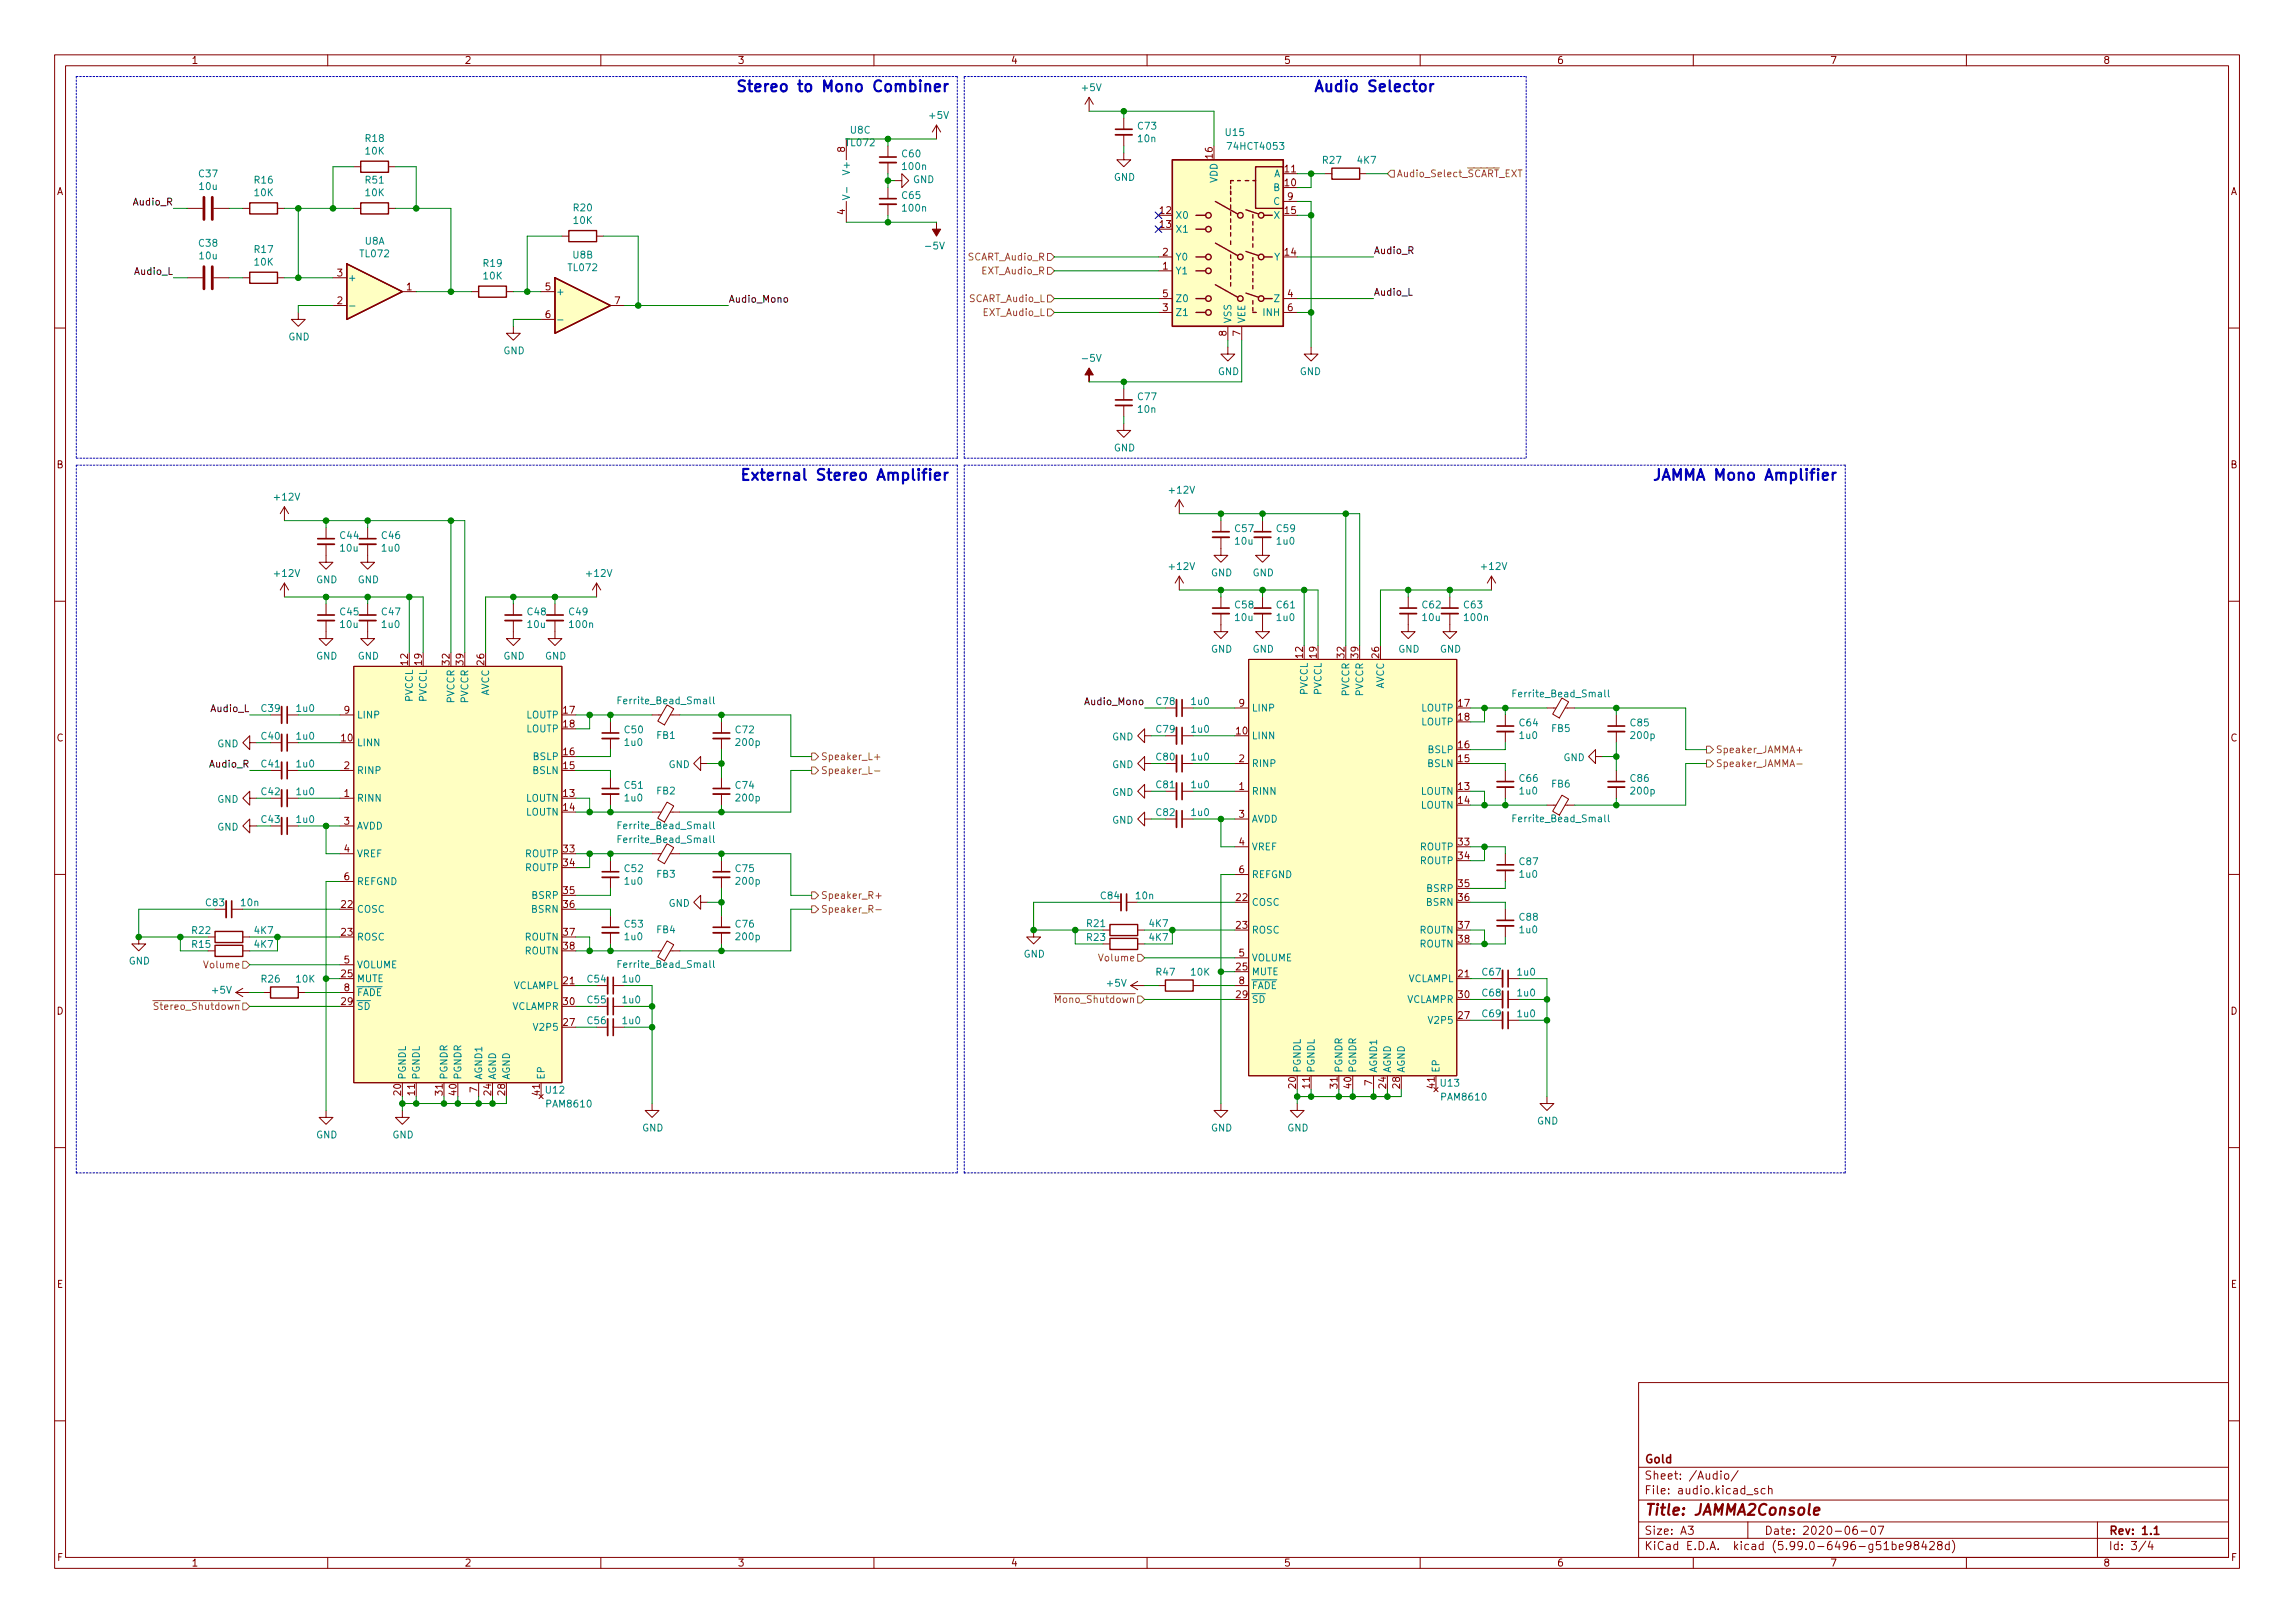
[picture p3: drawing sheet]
<svg xmlns="http://www.w3.org/2000/svg" width="420mm" height="297mm" viewBox="0 0 420 297" stroke-linecap="round" stroke-linejoin="round" font-family="sans-serif">
<defs><g id="words">
<g font-size="2.8" fill="#0000c2">
<text x="139.8" y="16.8">Stereo to Mono Combiner</text>
<text x="243.2" y="16.8">Audio Selector</text>
<text x="140.6" y="87.9">External Stereo Amplifier</text>
<text x="305.2" y="87.9">JAMMA Mono Amplifier</text>
</g>
<text font-size="2.8" fill="#840000" x="301" y="277.3">Title: JAMMA2Console</text>
<g font-size="2.1" fill="#840000">
<text x="301" y="267.8">Gold</text>
<text x="301" y="273.5">File: audio.kicad_sch</text>
<text x="301" y="270.8">Sheet: /Audio/</text>
<text x="301" y="280.9">Size: A3</text>
<text x="323" y="280.9">Date: 2020-06-07</text>
<text x="386" y="280.9">Rev: 1.1</text>
<text x="301" y="283.7">KiCad E.D.A. kicad (5.99.0-6496-g51be98428d)</text>
<text x="386" y="283.7">Id: 3/4</text>
</g>
<g font-size="1.8" fill="#840000">
<text x="35" y="11.7">1</text>
<text x="85" y="11.7">2</text>
<text x="135" y="11.7">3</text>
<text x="185" y="11.7">4</text>
<text x="235" y="11.7">5</text>
<text x="285" y="11.7">6</text>
<text x="335" y="11.7">7</text>
<text x="385" y="11.7">8</text>
<text x="154.7" y="27.8" transform="rotate(-90 154.7 27.8)">8</text>
<text x="222" y="29" transform="rotate(-90 222 29)">16</text>
<text x="10.3" y="35.7">A</text>
<text x="235.2" y="34.1">10</text>
<text x="235.2" y="31.5">11</text>
<text x="408.3" y="35.7">A</text>
<text x="154.7" y="39.3" transform="rotate(-90 154.7 39.3)">4</text>
<text x="212.4" y="39.2">12</text>
<text x="212.4" y="41.7">13</text>
<text x="235.2" y="39.2">15</text>
<text x="235.7" y="36.6">9</text>
<text x="212.9" y="46.8">2</text>
<text x="235.2" y="46.8">14</text>
<text x="61.7" y="50.6">3</text>
<text x="74.4" y="53.1">1</text>
<text x="99.8" y="53.1">5</text>
<text x="212.9" y="49.3">1</text>
<text x="61.7" y="55.7">2</text>
<text x="99.8" y="58.2">6</text>
<text x="112.5" y="55.7">7</text>
<text x="212.9" y="56.9">3</text>
<text x="212.9" y="54.4">5</text>
<text x="235.7" y="54.4">4</text>
<text x="235.7" y="56.9">6</text>
<text x="224.5" y="61.5" transform="rotate(-90 224.5 61.5)">8</text>
<text x="227.1" y="61.5" transform="rotate(-90 227.1 61.5)">7</text>
<text x="10.3" y="85.7">B</text>
<text x="408.3" y="85.7">B</text>
<text x="74.7" y="121.7" transform="rotate(-90 74.7 121.7)">12</text>
<text x="77.2" y="121.7" transform="rotate(-90 77.2 121.7)">19</text>
<text x="82.3" y="121.7" transform="rotate(-90 82.3 121.7)">32</text>
<text x="84.8" y="121.7" transform="rotate(-90 84.8 121.7)">39</text>
<text x="88.6" y="121.7" transform="rotate(-90 88.6 121.7)">26</text>
<text x="238.5" y="120.4" transform="rotate(-90 238.5 120.4)">12</text>
<text x="241" y="120.4" transform="rotate(-90 241 120.4)">19</text>
<text x="246.1" y="120.4" transform="rotate(-90 246.1 120.4)">32</text>
<text x="248.7" y="120.4" transform="rotate(-90 248.7 120.4)">39</text>
<text x="252.5" y="120.4" transform="rotate(-90 252.5 120.4)">26</text>
<text x="63" y="130.6">9</text>
<text x="103.2" y="130.6">17</text>
<text x="226.8" y="129.3">9</text>
<text x="267" y="129.3">17</text>
<text x="267" y="131.9">18</text>
<text x="10.3" y="135.7">C</text>
<text x="62.5" y="135.7">10</text>
<text x="103.2" y="133.1">18</text>
<text x="226.3" y="134.4">10</text>
<text x="267" y="136.9">16</text>
<text x="408.3" y="135.7">C</text>
<text x="63" y="140.8">2</text>
<text x="103.2" y="140.8">15</text>
<text x="103.2" y="138.2">16</text>
<text x="226.8" y="139.5">2</text>
<text x="267" y="139.5">15</text>
<text x="63" y="145.8">1</text>
<text x="103.2" y="145.8">13</text>
<text x="103.2" y="148.4">14</text>
<text x="226.8" y="144.6">1</text>
<text x="226.8" y="149.6">3</text>
<text x="267" y="144.6">13</text>
<text x="267" y="147.1">14</text>
<text x="63" y="150.9">3</text>
<text x="63" y="156">4</text>
<text x="103.2" y="156">33</text>
<text x="226.8" y="154.7">4</text>
<text x="267" y="154.7">33</text>
<text x="63" y="161.1">6</text>
<text x="103.2" y="158.5">34</text>
<text x="226.8" y="159.8">6</text>
<text x="267" y="157.3">34</text>
<text x="62.5" y="166.2">22</text>
<text x="103.2" y="163.6">35</text>
<text x="103.2" y="166.2">36</text>
<text x="226.3" y="164.9">22</text>
<text x="267" y="162.3">35</text>
<text x="267" y="164.9">36</text>
<text x="62.5" y="171.2">23</text>
<text x="103.2" y="171.2">37</text>
<text x="103.2" y="173.8">38</text>
<text x="226.3" y="170">23</text>
<text x="267" y="170">37</text>
<text x="267" y="172.5">38</text>
<text x="62.5" y="178.9">25</text>
<text x="63" y="176.3">5</text>
<text x="226.3" y="177.6">25</text>
<text x="226.8" y="175">5</text>
<text x="267" y="178.9">21</text>
<text x="10.3" y="185.7">D</text>
<text x="62.5" y="183.9">29</text>
<text x="63" y="181.4">8</text>
<text x="103.2" y="180.1">21</text>
<text x="103.2" y="183.9">30</text>
<text x="226.3" y="182.7">29</text>
<text x="226.8" y="180.1">8</text>
<text x="267" y="182.7">30</text>
<text x="408.3" y="185.7">D</text>
<text x="103.2" y="187.7">27</text>
<text x="267" y="186.5">27</text>
<text x="73.4" y="200.4" transform="rotate(-90 73.4 200.4)">20</text>
<text x="75.9" y="200.4" transform="rotate(-90 75.9 200.4)">11</text>
<text x="81" y="200.4" transform="rotate(-90 81 200.4)">31</text>
<text x="83.6" y="200.4" transform="rotate(-90 83.6 200.4)">40</text>
<text x="87.4" y="199.9" transform="rotate(-90 87.4 199.9)">7</text>
<text x="89.9" y="200.4" transform="rotate(-90 89.9 200.4)">24</text>
<text x="92.5" y="200.4" transform="rotate(-90 92.5 200.4)">28</text>
<text x="98.8" y="200.4" transform="rotate(-90 98.8 200.4)">41</text>
<text x="237.2" y="199.1" transform="rotate(-90 237.2 199.1)">20</text>
<text x="239.8" y="199.1" transform="rotate(-90 239.8 199.1)">11</text>
<text x="244.9" y="199.1" transform="rotate(-90 244.9 199.1)">31</text>
<text x="247.4" y="199.1" transform="rotate(-90 247.4 199.1)">40</text>
<text x="251.2" y="198.6" transform="rotate(-90 251.2 198.6)">7</text>
<text x="253.7" y="199.1" transform="rotate(-90 253.7 199.1)">24</text>
<text x="256.3" y="199.1" transform="rotate(-90 256.3 199.1)">28</text>
<text x="262.6" y="199.1" transform="rotate(-90 262.6 199.1)">41</text>
<text x="10.4" y="235.7">E</text>
<text x="408.4" y="235.7">E</text>
<text x="10.4" y="285.7">F</text>
<text x="35" y="286.7">1</text>
<text x="85" y="286.7">2</text>
<text x="135" y="286.7">3</text>
<text x="185" y="286.7">4</text>
<text x="235" y="286.7">5</text>
<text x="285" y="286.7">6</text>
<text x="335" y="286.7">7</text>
<text x="385" y="286.7">8</text>
<text x="408.4" y="285.7">F</text>
</g>
<g font-size="1.8" fill="#008484">
<text x="198.2" y="16.7">+5V</text>
<text x="170.2" y="21.7">+5V</text>
<text x="208.4" y="23.7">C73</text>
<text x="67" y="26">R18</text>
<text x="67" y="28.3">10K</text>
<text x="154.9" y="26.7">TL072</text>
<text x="155.7" y="24.4">U8C</text>
<text x="165.2" y="28.8">C60</text>
<text x="208.4" y="26">10n</text>
<text x="224.4" y="24.9">U15</text>
<text x="225.1" y="27.4">74HCT4053</text>
<text x="242.2" y="30">R27</text>
<text x="248.6" y="30">4K7</text>
<text x="36.5" y="32.4">C37</text>
<text x="36.6" y="34.8">10u</text>
<text x="46.6" y="33.6">R16</text>
<text x="46.6" y="35.9">10K</text>
<text x="67" y="33.6">R51</text>
<text x="67" y="35.9">10K</text>
<text x="155.6" y="31.6" transform="rotate(-90 155.6 31.6)">V+</text>
<text x="165.3" y="31.1">100n</text>
<text x="167.1" y="33.5">GND</text>
<text x="203.9" y="33.1">GND</text>
<text x="222.9" y="33.5" transform="rotate(-90 222.9 33.5)">VDD</text>
<text x="233.2" y="35">B</text>
<text x="233.2" y="32.4">A</text>
<text x="105.1" y="38.7">R20</text>
<text x="105.1" y="41">10K</text>
<text x="165.2" y="36.4">C65</text>
<text x="165.3" y="38.7">100n</text>
<text x="215.1" y="40">X0</text>
<text x="233.2" y="37.5">C</text>
<text x="233.3" y="40">X</text>
<text x="36.5" y="45.1">C38</text>
<text x="36.6" y="47.5">10u</text>
<text x="46.6" y="46.3">R17</text>
<text x="66" y="47.1">TL072</text>
<text x="66.8" y="44.8">U8A</text>
<text x="104.9" y="47.3">U8B</text>
<text x="169.7" y="45.6">-5V</text>
<text x="215.1" y="42.6">X1</text>
<text x="215.1" y="47.7">Y0</text>
<text x="233.3" y="47.7">Y</text>
<text x="46.6" y="48.6">10K</text>
<text x="63.6" y="51.5">+</text>
<text x="88.5" y="48.8">R19</text>
<text x="88.5" y="51.1">10K</text>
<text x="104.1" y="49.6">TL072</text>
<text x="215.1" y="50.2">Y1</text>
<text x="101.7" y="54">+</text>
<text x="215.1" y="57.8">Z1</text>
<text x="215.1" y="55.3">Z0</text>
<text x="225.4" y="59.2" transform="rotate(-90 225.4 59.2)">VSS</text>
<text x="228" y="59.2" transform="rotate(-90 228 59.2)">VEE</text>
<text x="231.4" y="57.8">INH</text>
<text x="233.4" y="55.3">Z</text>
<text x="52.8" y="62.3">GND</text>
<text x="92.1" y="64.8">GND</text>
<text x="198.4" y="66.2">-5V</text>
<text x="223" y="68.6">GND</text>
<text x="237.9" y="68.6">GND</text>
<text x="208.4" y="73.2">C77</text>
<text x="208.4" y="75.5">10n</text>
<text x="203.9" y="82.6">GND</text>
<text x="50.4" y="91.6">+12V</text>
<text x="214.2" y="90.3">+12V</text>
<text x="62.3" y="98.6">C44</text>
<text x="62.4" y="100.9">10u</text>
<text x="69.9" y="98.6">C46</text>
<text x="70" y="100.9">1u0</text>
<text x="226.2" y="97.4">C57</text>
<text x="226.2" y="99.7">10u</text>
<text x="233.8" y="97.4">C59</text>
<text x="233.8" y="99.7">1u0</text>
<text x="50.4" y="105.6">+12V</text>
<text x="57.9" y="106.7">GND</text>
<text x="65.5" y="106.7">GND</text>
<text x="107.5" y="105.6">+12V</text>
<text x="214.2" y="104.3">+12V</text>
<text x="221.7" y="105.5">GND</text>
<text x="229.3" y="105.5">GND</text>
<text x="271.3" y="104.3">+12V</text>
<text x="62.3" y="112.6">C45</text>
<text x="69.9" y="112.6">C47</text>
<text x="96.6" y="112.6">C48</text>
<text x="104.2" y="112.6">C49</text>
<text x="226.2" y="111.3">C58</text>
<text x="226.2" y="113.6">10u</text>
<text x="233.8" y="111.3">C61</text>
<text x="233.8" y="113.6">1u0</text>
<text x="260.4" y="111.3">C62</text>
<text x="260.5" y="113.6">10u</text>
<text x="268.1" y="111.3">C63</text>
<text x="268.2" y="113.6">100n</text>
<text x="62.4" y="114.9">10u</text>
<text x="70" y="114.9">1u0</text>
<text x="96.7" y="114.9">10u</text>
<text x="104.4" y="114.9">100n</text>
<text x="221.7" y="119.4">GND</text>
<text x="229.3" y="119.4">GND</text>
<text x="256" y="119.4">GND</text>
<text x="263.6" y="119.4">GND</text>
<text x="57.9" y="120.7">GND</text>
<text x="65.5" y="120.7">GND</text>
<text x="92.1" y="120.7">GND</text>
<text x="99.8" y="120.7">GND</text>
<text x="47.9" y="130.3">C39</text>
<text x="54.4" y="130.3">1u0</text>
<text x="65.3" y="131.5">LINP</text>
<text x="75.6" y="128.5" transform="rotate(-90 75.6 128.5)">PVCCL</text>
<text x="78.1" y="128.5" transform="rotate(-90 78.1 128.5)">PVCCL</text>
<text x="83.2" y="128.7" transform="rotate(-90 83.2 128.7)">PVCCR</text>
<text x="85.7" y="128.7" transform="rotate(-90 85.7 128.7)">PVCCR</text>
<text x="89.5" y="127.5" transform="rotate(-90 89.5 127.5)">AVCC</text>
<text x="96.4" y="131.5">LOUTP</text>
<text x="113.7" y="128.9">Ferrite_Bead_Small</text>
<text x="211.7" y="129">C78</text>
<text x="218.2" y="129">1u0</text>
<text x="229.1" y="130.2">LINP</text>
<text x="239.4" y="127.2" transform="rotate(-90 239.4 127.2)">PVCCL</text>
<text x="241.9" y="127.2" transform="rotate(-90 241.9 127.2)">PVCCL</text>
<text x="247" y="127.4" transform="rotate(-90 247 127.4)">PVCCR</text>
<text x="249.6" y="127.4" transform="rotate(-90 249.6 127.4)">PVCCR</text>
<text x="253.4" y="126.2" transform="rotate(-90 253.4 126.2)">AVCC</text>
<text x="260.2" y="130.2">LOUTP</text>
<text x="277.5" y="127.6">Ferrite_Bead_Small</text>
<text x="39.8" y="136.8">GND</text>
<text x="47.9" y="135.4">C40</text>
<text x="54.4" y="135.4">1u0</text>
<text x="65.3" y="136.6">LINN</text>
<text x="96.4" y="134">LOUTP</text>
<text x="114.4" y="134.2">C50</text>
<text x="114.4" y="136.5">1u0</text>
<text x="120.2" y="135.2">FB1</text>
<text x="134.7" y="134.2">C72</text>
<text x="134.9" y="136.5">200p</text>
<text x="203.6" y="135.5">GND</text>
<text x="211.7" y="134.1">C79</text>
<text x="218.2" y="134.1">1u0</text>
<text x="229.1" y="135.3">LINN</text>
<text x="260.2" y="132.8">LOUTP</text>
<text x="261.5" y="137.8">BSLP</text>
<text x="278.2" y="132.9">C64</text>
<text x="278.3" y="135.2">1u0</text>
<text x="284.1" y="134">FB5</text>
<text x="298.5" y="132.9">C85</text>
<text x="298.7" y="135.2">200p</text>
<text x="47.9" y="140.4">C41</text>
<text x="54.4" y="140.4">1u0</text>
<text x="65.3" y="141.6">RINP</text>
<text x="97.5" y="141.6">BSLN</text>
<text x="97.6" y="139.1">BSLP</text>
<text x="122.4" y="140.6">GND</text>
<text x="203.6" y="140.6">GND</text>
<text x="211.7" y="139.2">C80</text>
<text x="218.2" y="139.2">1u0</text>
<text x="229.1" y="140.4">RINP</text>
<text x="261.4" y="140.4">BSLN</text>
<text x="278.2" y="143.1">C66</text>
<text x="286.2" y="139.3">GND</text>
<text x="298.5" y="143.1">C86</text>
<text x="39.8" y="146.9">GND</text>
<text x="47.9" y="145.5">C42</text>
<text x="54.4" y="145.5">1u0</text>
<text x="65.3" y="146.7">RINN</text>
<text x="96.3" y="146.7">LOUTN</text>
<text x="96.3" y="149.3">LOUTN</text>
<text x="114.4" y="144.4">C51</text>
<text x="114.4" y="146.7">1u0</text>
<text x="120.2" y="145.4">FB2</text>
<text x="134.7" y="144.4">C74</text>
<text x="134.9" y="146.7">200p</text>
<text x="203.6" y="145.6">GND</text>
<text x="211.7" y="149.3">C82</text>
<text x="211.7" y="144.3">C81</text>
<text x="218.2" y="149.3">1u0</text>
<text x="218.2" y="144.3">1u0</text>
<text x="229.1" y="145.5">RINN</text>
<text x="260.1" y="145.5">LOUTN</text>
<text x="260.1" y="148">LOUTN</text>
<text x="278.3" y="145.4">1u0</text>
<text x="284.1" y="144.1">FB6</text>
<text x="298.7" y="145.4">200p</text>
<text x="39.8" y="152">GND</text>
<text x="47.9" y="150.6">C43</text>
<text x="54.4" y="150.6">1u0</text>
<text x="65.3" y="151.8">AVDD</text>
<text x="113.7" y="151.7">Ferrite_Bead_Small</text>
<text x="113.7" y="154.3">Ferrite_Bead_Small</text>
<text x="203.6" y="150.7">GND</text>
<text x="229.1" y="150.5">AVDD</text>
<text x="229.1" y="155.6">VREF</text>
<text x="260" y="155.6">ROUTP</text>
<text x="277.5" y="150.5">Ferrite_Bead_Small</text>
<text x="65.3" y="156.9">VREF</text>
<text x="65.3" y="162">REFGND</text>
<text x="96.2" y="156.9">ROUTP</text>
<text x="96.2" y="159.4">ROUTP</text>
<text x="114.4" y="159.6">C52</text>
<text x="114.4" y="161.9">1u0</text>
<text x="120.2" y="160.6">FB3</text>
<text x="134.7" y="159.6">C75</text>
<text x="134.9" y="161.9">200p</text>
<text x="229.1" y="160.7">REFGND</text>
<text x="260" y="158.2">ROUTP</text>
<text x="278.2" y="158.3">C87</text>
<text x="278.3" y="160.6">1u0</text>
<text x="37.7" y="165.8">C83</text>
<text x="44.2" y="165.8">10n</text>
<text x="65.3" y="167">COSC</text>
<text x="97.4" y="167">BSRN</text>
<text x="97.4" y="164.5">BSRP</text>
<text x="122.4" y="166">GND</text>
<text x="201.6" y="164.6">C84</text>
<text x="208" y="164.6">10n</text>
<text x="229.1" y="165.8">COSC</text>
<text x="261.2" y="165.8">BSRN</text>
<text x="261.3" y="163.2">BSRP</text>
<text x="35.2" y="170.9">R22</text>
<text x="35.2" y="173.5">R15</text>
<text x="46.6" y="170.9">4K7</text>
<text x="46.6" y="173.5">4K7</text>
<text x="65.3" y="172.1">ROSC</text>
<text x="96.1" y="172.1">ROUTN</text>
<text x="114.4" y="169.8">C53</text>
<text x="114.4" y="172.1">1u0</text>
<text x="120.2" y="170.8">FB4</text>
<text x="134.7" y="169.8">C76</text>
<text x="134.9" y="172.1">200p</text>
<text x="199" y="172.2">R23</text>
<text x="199" y="169.7">R21</text>
<text x="210.5" y="172.2">4K7</text>
<text x="210.5" y="169.7">4K7</text>
<text x="229.1" y="170.9">ROSC</text>
<text x="259.9" y="170.9">ROUTN</text>
<text x="259.9" y="173.4">ROUTN</text>
<text x="278.2" y="168.5">C88</text>
<text x="278.3" y="170.8">1u0</text>
<text x="23.5" y="176.5">GND</text>
<text x="47.9" y="179.8">R26</text>
<text x="54.3" y="179.8">10K</text>
<text x="65.3" y="179.7">MUTE</text>
<text x="65.3" y="177.2">VOLUME</text>
<text x="96.1" y="174.7">ROUTN</text>
<text x="107.6" y="179.8">C54</text>
<text x="113.7" y="177.1">Ferrite_Bead_Small</text>
<text x="114" y="179.8">1u0</text>
<text x="187.4" y="175.2">GND</text>
<text x="211.7" y="178.5">R47</text>
<text x="218.1" y="178.5">10K</text>
<text x="229.1" y="178.5">MUTE</text>
<text x="229.1" y="175.9">VOLUME</text>
<text x="257.6" y="179.7">VCLAMPL</text>
<text x="271.4" y="178.5">C67</text>
<text x="277.9" y="178.5">1u0</text>
<text x="38.9" y="181.8">+5V</text>
<text x="65.3" y="184.8">~SD~</text>
<text x="65.3" y="182.3">~FADE~</text>
<text x="93.6" y="184.8">VCLAMPR</text>
<text x="93.8" y="181">VCLAMPL</text>
<text x="107.6" y="183.6">C55</text>
<text x="114" y="183.6">1u0</text>
<text x="202.8" y="180.6">+5V</text>
<text x="229.1" y="183.6">~SD~</text>
<text x="229.1" y="181">~FADE~</text>
<text x="257.4" y="183.6">VCLAMPR</text>
<text x="271.4" y="182.4">C68</text>
<text x="277.9" y="182.4">1u0</text>
<text x="98" y="188.6">V2P5</text>
<text x="107.6" y="187.4">C56</text>
<text x="114" y="187.4">1u0</text>
<text x="261.9" y="187.4">V2P5</text>
<text x="271.4" y="186.2">C69</text>
<text x="277.9" y="186.2">1u0</text>
<text x="74.3" y="197.6" transform="rotate(-90 74.3 197.6)">PGNDL</text>
<text x="76.8" y="197.6" transform="rotate(-90 76.8 197.6)">PGNDL</text>
<text x="81.9" y="197.6" transform="rotate(-90 81.9 197.6)">PGNDR</text>
<text x="84.5" y="197.6" transform="rotate(-90 84.5 197.6)">PGNDR</text>
<text x="88.3" y="197.6" transform="rotate(-90 88.3 197.6)">AGND1</text>
<text x="90.8" y="197.6" transform="rotate(-90 90.8 197.6)">AGND</text>
<text x="93.3" y="197.6" transform="rotate(-90 93.3 197.6)">AGND</text>
<text x="99.7" y="197.6" transform="rotate(-90 99.7 197.6)">EP</text>
<text x="238.1" y="196.4" transform="rotate(-90 238.1 196.4)">PGNDL</text>
<text x="240.7" y="196.4" transform="rotate(-90 240.7 196.4)">PGNDL</text>
<text x="245.7" y="196.4" transform="rotate(-90 245.7 196.4)">PGNDR</text>
<text x="248.3" y="196.4" transform="rotate(-90 248.3 196.4)">PGNDR</text>
<text x="252.1" y="196.4" transform="rotate(-90 252.1 196.4)">AGND1</text>
<text x="254.6" y="196.4" transform="rotate(-90 254.6 196.4)">AGND</text>
<text x="257.2" y="196.4" transform="rotate(-90 257.2 196.4)">AGND</text>
<text x="263.5" y="196.4" transform="rotate(-90 263.5 196.4)">EP</text>
<text x="100" y="200.1">U12</text>
<text x="100.2" y="202.7">PAM8610</text>
<text x="263.8" y="198.9">U13</text>
<text x="264" y="201.4">PAM8610</text>
<text x="57.9" y="208.3">GND</text>
<text x="71.8" y="208.3">GND</text>
<text x="117.5" y="207.1">GND</text>
<text x="221.7" y="207.1">GND</text>
<text x="235.7" y="207.1">GND</text>
<text x="281.4" y="205.8">GND</text>
</g>
<g font-size="1.8" fill="#848400">
<text x="255.7" y="32.4">Audio_Select_~SCART~_EXT</text>
<text x="177" y="47.7">SCART_Audio_R</text>
<text x="179.7" y="50.2">EXT_Audio_R</text>
<text x="177.2" y="55.3">SCART_Audio_L</text>
<text x="179.9" y="57.8">EXT_Audio_L</text>
<text x="314.1" y="137.8">Speaker_JAMMA+</text>
<text x="150.2" y="141.6">Speaker_L-</text>
<text x="150.2" y="139.1">Speaker_L+</text>
<text x="314.1" y="140.4">Speaker_JAMMA-</text>
<text x="150.2" y="164.5">Speaker_R+</text>
<text x="150.2" y="167">Speaker_R-</text>
<text x="37.7" y="177.2">Volume</text>
<text x="201.5" y="175.9">Volume</text>
<text x="29" y="184.8">~Stereo_Shutdown~</text>
<text x="193.7" y="183.6">~Mono_Shutdown~</text>
</g>
<g font-size="1.8">
<text x="24.5" y="37.6">Audio_R</text>
<text x="251.5" y="46.5">Audio_R</text>
<text x="24.7" y="50.3">Audio_L</text>
<text x="133.3" y="55.4">Audio_Mono</text>
<text x="251.5" y="54.1">Audio_L</text>
<text x="38.6" y="130.3">Audio_L</text>
<text x="198.8" y="129">Audio_Mono</text>
<text x="38.4" y="140.5">Audio_R</text>
</g>
</g></defs>
<g fill="none" stroke="#840000" stroke-width=".18">
<path d="M10 10h400v277h-400zM12 12h396v273h-396zM60 10v2M110 10v2M160 10v2M199.4 17.8l-.8 1.3M199.4 17.8v2.6M199.4 17.8l.8 1.3M210 10v2M260 10v2M310 10v2M360 10v2"/>
<path d="M34.3 38.1h2.8M39.1 38.1h2.8M44.4 38.1h1.3M50.8 38.1h1.3M64.8 38.1h1.2M64.8 30.5h1.2M71.1 38.1h1.3M71.1 30.5h1.3M154.9 25.4v3.8M154.9 36.9v3.8M162.6 26.7v2M162.6 29.8v2"/>
<path d="M162.6 34.3v2.1M162.6 37.4v2M163.8 33.1h1.3v-1.3l1.3 1.3-1.3 1.2v-1.2M171.4 22.9l-.7 1.3M171.4 22.9v2.5M171.4 22.9l.8 1.3M205.7 28v1.2h1.3l-1.3 1.3-1.2-1.3h1.2M205.7 21.6v2.1M205.7 24.7v2M234.9 31.8h2.6M234.9 36.9h2.6M242.6 31.8h1.2"/>
<path d="M248.9 31.8h1.3M34.3 50.8h2.8M39.1 50.8h2.8M44.4 50.8h1.3M50.8 50.8h1.3M54.6 57.2v1.3h1.3l-1.3 1.2-1.3-1.2h1.3M61 55.9h2.5M61 50.8h2.5M73.7 53.4h2.5M86.4 53.4h1.2M92.7 53.4h1.3M94 59.7v1.3h1.2l-1.2 1.3-1.3-1.3h1.3"/>
<path d="M99.1 53.4h2.5M99.1 58.5h2.5M102.9 43.2h1.2M109.2 43.2h1.3M111.8 55.9h2.5M212.1 49.6h2.5M212.1 47h2.5M212.1 57.2h2.5M212.1 54.6h2.5M224.8 59.7v2.6M227.3 59.7v2.6M234.9 57.2h2.6"/>
<path d="M234.9 54.6h2.6M10 60h2M205.7 77.5v1.3h1.3l-1.3 1.2-1.2-1.2h1.2M205.7 71.2v2M205.7 74.2v2M224.8 63.5v1.3h1.3l-1.3 1.3-1.3-1.3h1.3M240 63.5v1.3h-1.2l1.2 1.3 1.3-1.3h-1.3M408 60h2M52.1 92.7v2.6M52.1 92.7l-.8 1.3M52.1 92.7l.7 1.3M59.7 99.6v3.3h1.3l-1.3 1.3-1.3-1.3h1.3"/>
<path d="M59.7 96.6v2M67.3 99.6v3.3h1.3l-1.3 1.3-1.3-1.3h1.3M67.3 96.6v2M215.9 91.5l-.8 1.2M215.9 91.5v2.5M215.9 91.5l.8 1.2M223.5 98.3v3.3h1.3l-1.3 1.3-1.3-1.3h1.3M223.5 95.3v2M231.1 98.3v3.3h1.3l-1.3 1.3-1.2-1.3h1.2M231.1 95.3v2M10 110h2M52.1 106.7l-.8 1.3"/>
<path d="M52.1 106.7v2.6M52.1 106.7l.7 1.3M59.7 113.6v3.3h1.3l-1.3 1.2-1.3-1.2h1.3M59.7 110.5v2.1M67.3 113.6v3.3h1.3l-1.3 1.2-1.3-1.2h1.3M67.3 110.5v2.1M94 113.6v3.3h1.2l-1.2 1.2-1.3-1.2h1.3M94 110.5v2.1M101.6 113.6v3.3h1.3l-1.3 1.2-1.3-1.2h1.3M101.6 110.5v2.1M109.2 106.7l-.7 1.3M109.2 106.7v2.6"/>
<path d="M109.2 106.7l.8 1.3M215.9 105.4v2.6M215.9 105.4l-.8 1.3M215.9 105.4l.8 1.3M223.5 112.3v3.3h1.3l-1.3 1.3-1.3-1.3h1.3M223.5 109.3v2M231.1 112.3v3.3h1.3l-1.3 1.3-1.2-1.3h1.2M231.1 109.3v2M257.8 112.3v3.3h1.3l-1.3 1.3-1.3-1.3h1.3M257.8 109.3v2M265.4 112.3v3.3h1.3l-1.3 1.3-1.2-1.3h1.2M265.4 109.3v2"/>
<path d="M273 105.4l-.7 1.3M273 105.4v2.6M273 105.4l.8 1.3M408 110h2M45.7 135.9v-1.2l-1.3 1.2 1.3 1.3v-1.3h1.3M52.6 130.8h2M52.6 135.9h2M62.2 130.8h2.6M64.8 122h38.1v76.2h-38.1zM111.8 132.1v2M111.8 135.2v2M119.4 130.8h1.6"/>
<path d="M122.1 129l1.2 .7-1.7 3-1.2-.7zM122.7 130.8h1.8M128.3 139.7v-1.2l-1.3 1.2 1.3 1.3v-1.3h1.2M132.1 132.1v2M132.1 135.2v2M209.5 139.7v-1.2l-1.2 1.2 1.2 1.3v-1.3h1.3M209.5 134.7v-1.3l-1.2 1.3 1.2 1.2v-1.2h1.3M216.4 129.6h2M216.4 139.7h2M216.4 134.7h2M226.1 129.6h2.5M226.1 139.7h2.5"/>
<path d="M228.6 120.7h38.1v76.2h-38.1zM275.6 130.8v2.1M275.6 133.9v2M283.2 129.6h1.7M286 127.7l1.2 .8-1.7 2.9-1.2-.7zM286.5 129.6h1.8M292.1 138.5v-1.3l-1.3 1.3 1.3 1.2v-1.2h1.3M295.9 130.8v2.1M295.9 133.9v2M45.7 151.2v-1.3l-1.3 1.3 1.3 1.2v-1.2h1.3M45.7 146.1v-1.3l-1.3 1.3 1.3 1.3v-1.3h1.3M49.5 141h2.1"/>
<path d="M52.6 146.1h2M52.6 141h2M52.6 151.2h2M62.2 146.1h2.6M62.2 141h2.6M62.2 151.2h2.6M62.2 156.2h2.6M111.8 142.3v2M111.8 145.3v2.1M111.8 157.5v2M119.4 156.2h1.6M119.4 148.6h1.6"/>
<path d="M122.1 146.8l1.2 .7-1.7 3-1.2-.8zM122.1 154.4l1.2 .7-1.7 3-1.2-.7zM122.7 156.2h1.8M122.7 148.6h1.8M132.1 142.3v2M132.1 145.3v2.1M132.1 157.5v2M209.5 149.9v-1.3l-1.2 1.3 1.2 1.3v-1.3h1.3M209.5 144.8v-1.3l-1.2 1.3 1.2 1.3v-1.3h1.3M213.4 144.8h2M216.4 144.8h2M216.4 149.9h2"/>
<path d="M226.1 144.8h2.5M226.1 149.9h2.5M226.1 155h2.5M275.6 141v2M275.6 144.1v2M275.6 156.2v2.1M275.6 159.3v2M283.2 147.4h1.7M286 145.5l1.2 .7-1.7 3-1.2-.7zM286.5 147.4h1.8M295.9 141v2M295.9 144.1v2"/>
<path d="M10 160h2M25.4 171.5v1.3h1.3l-1.3 1.2-1.3-1.2h1.3M38.1 174h1.3M38.1 171.5h1.3M42.4 166.4h2M44.4 174h1.3M44.4 171.5h1.3M62.2 176.6h2.6M62.2 161.3h2.6M111.8 160.6v2M111.8 167.7v2M111.8 170.7v2.1"/>
<path d="M119.4 174h1.6M122.1 172.2l1.2 .7-1.7 3-1.2-.8zM122.7 174h1.8M128.3 165.1v-1.2l-1.3 1.2 1.3 1.3v-1.3h1.2M132.1 160.6v2M132.1 167.7v2M132.1 170.7v2.1M189.2 170.2v1.3h1.3l-1.3 1.3-1.2-1.3h1.2M201.9 172.8h1.3M201.9 170.2h1.3M206.2 165.1h2.1M208.3 172.8h1.2"/>
<path d="M208.3 170.2h1.2M208.3 179.6l-1.3 .8M226.1 160.1h2.5M226.1 175.3h2.5M266.7 179.1h2.5M275.6 166.4v2M275.6 169.5v2M276.1 179.1h2M408 160h2M43.2 181.6h2.5M43.2 181.6l1.2 .8M44.4 180.9l-1.2 .7"/>
<path d="M48.3 181.6h1.2M54.6 181.6h1.3M62.2 181.6h2.6M76.2 198.2v2.5M81.3 198.2v2.5M87.6 198.2v2.5M99.1 198.2v2.5M102.9 180.4h2.5M112.3 180.4h2M112.3 184.2h2M112.3 188h2M207 180.4h2.5"/>
<path d="M207 180.4l1.3 .7M212.1 180.4h1.3M218.4 180.4h1.3M226.1 180.4h2.5M240 196.9v2.5M245.1 196.9v2.5M251.5 196.9v2.5M262.5 199l.8 .8M262.9 196.9v2.5M263.3 199l-.8 .8M276.1 182.9h2M276.1 186.7h2"/>
<path d="M10 210h2M59.7 203.2v1.3h1.3l-1.3 1.3-1.3-1.3h1.3M73.7 203.2v1.3h1.2l-1.2 1.3-1.3-1.3h1.3M98.7 200.3l.7 .8M99.4 200.3l-.7 .8M119.4 202v1.2h1.2l-1.2 1.3-1.3-1.3h1.3M223.5 202v1.2h1.3l-1.3 1.3-1.3-1.3h1.3M237.5 202v1.2h1.3l-1.3 1.3-1.3-1.3h1.3M283.2 200.7v1.3h1.3l-1.3 1.2-1.3-1.2h1.3M408 210h2M300 253h108v32h-108zM10 260h2"/>
<path d="M300 278.5h108M300 274.5h108M300 268.5h108M309.1 279.3h.9l-.5 .6 .4 .1v.7l-.2 .1h-.4l-.2-.1M315.1 269.2v.2M315.1 269.7v1M315.9 269.8l.3-.1 .3 .3v.4l-.3 .3-.3-.1-.2-.2v-.4zM318.2 269.1l-1.3 2M320 278.5v3M321.8 272.5l-.4-.1-.2 .2 .1 .2 .5 .2v.3h-.6M323.1 272.5l-.4-.1-.3 .3v.4l.2 .2h.5M323.8 272.6l.2-.2 .4 .1v.9"/>
<path d="M323.8 271.9v1.5M339.9 279.3a.6 .6 0 0 0-.7 .7v.5l.2 .2 .4 .1 .2-.1 .1-.5-.2-.2-.4-.1-.3 .3M342.7 279.4l.2-.1a.8 .8 0 0 1 .5 .8 .8 .8 0 0 1-.5 .7 1 1 0 0 1-.2-1.4zM343.8 279.3h1.1l-.7 1.5M384 278.5v6.5M408 260h2M60 285v2M110 285v2M160 285v2M210 285v2M260 285v2M300 281.5h108"/>
<path d="M310 285v2M340.7 280.2h1.2M346.4 282.7l.4-.1 .3 .3v.4l-.1 .2h-.6M347.7 283.1l.7-.1v-.3l-.5-.1-.2 .2 .1 .7h.6M349.8 282.8l-.2 .2h-.3l-.3-.2 .1-.6 .5-.1 .2 .2a.99 .99 0 0 1-.4 1.3h-.3M350.7 282.8l-.3-.3 .1-.2 .2-.2 .4 .1 .2 .2-.1 .2-.6 .2-.2 .2v.3l.3 .3 .4-.1 .2-.2-.1-.4-.2-.1M352.2 282l-.3 1.1h.9M352.6 282.6v1M353.3 282.3l.5-.2 .3 .2v.2l-.9 1.1h.9M355 282.8l-.3-.3 .1-.2 .2-.2 .4 .1 .2 .2-.1 .2-.6 .2-.2 .2 .1 .5 .2 .1h.3l.3-.3-.1-.4-.2-.1M356.8 282.7l-.4-.1-.3 .3v.4l.2 .2h.5M356.8 282.1v1.5"/>
<path d="M357.4 281.9a1.72 1.72 0 0 1 0 2.3M360 285v2M392.9 282l-1.3 2M393.6 282l-.3 1.1h.9M394 282.6v1"/>
</g>
<g fill="none" stroke="#840000" stroke-width=".3">
<path d="M161 36.4h3.1M161 28.7h3.1M204.2 23.7h3.1M204.2 73.2h3.1M58.2 98.6h3M65.8 98.6h3M222 97.3h3M229.6 97.3h3.1M58.2 112.6h3M65.8 112.6h3M92.5 112.6h3M100.1 112.6h3"/>
<path d="M222 111.3h3M229.6 111.3h3.1M256.3 111.3h3M263.9 111.3h3.1M52.6 129.3v3.1M52.6 134.4v3.1M52.6 139.5v3M110.2 134.1h3.1M130.6 134.1h3M216.4 128.1v3M216.4 133.1v3.1M216.4 138.2v3.1"/>
<path d="M274.1 132.9h3M294.4 132.9h3M52.6 144.6v3M52.6 149.6v3.1M110.2 144.3h3.1M110.2 159.5h3.1M130.6 144.3h3M130.6 159.5h3M216.4 143.3v3M216.4 148.4v3M274.1 143h3M274.1 158.3h3"/>
<path d="M294.4 143h3M42.4 164.9v3M110.2 169.7h3.1M112.3 178.9v3M130.6 169.7h3M206.2 163.6v3.1M274.1 168.4h3M276.1 177.6v3M112.3 182.7v3M112.3 186.5v3M276.1 181.4v3M276.1 185.2v3.1"/>
<path d="M394.4 279.7l.4-.4v1.5M394.4 280.8h.9"/>
</g>
<path d="M332.1 276.6l1-.2-.1-.4-.5-.1-.3 .3-.1 .9 .2 .1 .6-.1" fill="none" stroke="#840000" stroke-width=".4"/>
<g fill="#ffffc2" stroke="#ffffc2" stroke-width=".18">
<path d="M101.6 50.8l10.2 5.1-10.2 5.1z"/>
<path d="M64.8 122h38.1v76.2h-38.1z"/>
<path d="M228.6 120.7h38.1v76.2h-38.1z"/>
<path d="M214.6 29.2h20.3v30.5h-20.3z"/>
<path d="M63.5 48.3l10.2 5.1-10.2 5.1z"/>
</g>
<g fill="none" stroke="#840000" stroke-width=".25">
<path d="M45.7 37.1h5.1v2.1h-5.1zM66 29.5h5.1v2h-5.1zM66 37.1h5.1v2.1h-5.1zM214.6 29.2h20.3v30.5h-20.3zM218.9 39.4h1.8M222.5 36.9l4.1 2.3M225.3 34.1v.5M225.3 35v.6M225.3 36.2v.7M225.3 37.5v.6M225.3 38.8v.6M225.8 33.1h-.5v.5"/>
<path d="M226.6 33.1h.5M228 33.1h.6M228.1 38.4l2.3 .8M229.4 39.3v.6M229.4 33.1h.5M229.9 30.5h5v7.6h-5zM231.4 39.4h1.5M243.8 30.8h5.1v2h-5.1zM45.7 49.8h5.1v2.1h-5.1zM63.5 48.3l10.2 5.1-10.2 5.1zM87.6 52.4h5.1v2h-5.1zM101.6 50.8l10.2 5.1-10.2 5.1z"/>
<path d="M104.1 42.2h5.1v2h-5.1zM218.9 54.6h1.8M218.9 47h1.8M218.9 57.2h1.8M218.9 49.6h1.8M218.9 41.9h1.8M222.5 52.1l4.1 2.3M222.5 44.5l4.1 2.3M225.3 40v.7M225.3 41.3v.6M225.3 42.6v.6M225.3 44.1v.6"/>
<path d="M225.3 46.6v.7M225.3 47.9v.7M225.3 49.2v.6M225.3 50.5v.6M225.3 51.7v.7M228.1 53.6l2.3 .8M228.1 46l2.3 .8M229.4 57.2h.6M229.4 40.5v.7M229.4 41.8v.7M229.4 43.3v.7M229.4 44.6v.6"/>
<path d="M229.4 47.2v.6M229.4 48.4v.7M229.4 49.7v.6M229.4 51v.6M229.4 52.2v.7M229.4 55v.7M229.4 56.3v.6M231.4 54.6h1.5M231.4 47h1.5M39.4 170.5h5v2h-5zM39.4 173h5v2h-5zM203.2 171.7h5.1v2.1h-5.1z"/>
<path d="M203.2 169.2h5.1v2h-5.1zM213.4 179.4h5v2h-5zM49.5 180.6h5.1v2.1h-5.1z"/>
<circle cx="221.2" cy="39.4" r=".51"/>
<circle cx="227.1" cy="39.4" r=".51"/>
<circle cx="230.9" cy="39.4" r=".51"/>
<circle cx="221.2" cy="41.9" r=".51"/>
<circle cx="221.2" cy="54.6" r=".51"/>
<circle cx="221.2" cy="57.2" r=".51"/>
<circle cx="221.2" cy="49.6" r=".51"/>
<circle cx="221.2" cy="47" r=".51"/>
<circle cx="227.1" cy="54.6" r=".51"/>
<circle cx="227.1" cy="47" r=".51"/>
<circle cx="230.9" cy="54.6" r=".51"/>
<circle cx="230.9" cy="47" r=".51"/>
</g>
<g fill="none" stroke="#008484" stroke-width=".18">
<path d="M154.2 35.7l1.3 .4-1.3 .4M155 34.3v1M64 56h1M102.1 58.5h1M113.2 128.1h.4M113.8 127.5h-.6v1.3M130 127.5v1.1l.1 .2M130.6 127.5v1.1l.2 .2M277 126.9h.4M277.6 126.3h-.6v1.2M293.8 126.3v1.1l.2 .1M294.5 126.3v1.1l.1 .1"/>
<path d="M113.2 151h.4M113.2 153.5h.4M113.8 150.4h-.6v1.3M113.8 152.9h-.6v1.3M130 150.4v1.1l.1 .2M130 152.9v1.1l.1 .2M130.6 150.4v1.1l.2 .2M130.6 152.9v1.1l.2 .2M277 149.7h.4M277.6 149.1h-.6v1.3M293.8 149.1v1.1l.2 .2M294.5 149.1v1.1l.1 .2"/>
<path d="M113.2 176.4h.4M113.8 175.8h-.6v1.3M130 175.8v1.1l.1 .2M130.6 175.8v1.1l.2 .2"/>
</g>
<g fill="none" stroke="#840000" stroke-width=".33">
<path d="M161 37.4h3.1M161 29.8h3.1M204.2 24.7h3.1M204.2 74.2h3.1M58.2 99.6h3M65.8 99.6h3M222 98.3h3M229.6 98.3h3.1M58.2 113.6h3M65.8 113.6h3M92.5 113.6h3M100.1 113.6h3"/>
<path d="M222 112.3h3M229.6 112.3h3.1M256.3 112.3h3M263.9 112.3h3.1M51.6 129.3v3.1M51.6 134.4v3.1M51.6 139.5v3M110.2 135.2h3.1M130.6 135.2h3M215.4 128.1v3M215.4 133.1v3.1M215.4 138.2v3.1"/>
<path d="M274.1 133.9h3M294.4 133.9h3M51.6 144.6v3M51.6 149.6v3.1M110.2 145.3h3.1M130.6 145.3h3M215.4 143.3v3M215.4 148.4v3M274.1 144.1h3M274.1 159.3h3M294.4 144.1h3M41.4 164.9v3"/>
<path d="M110.2 170.7h3.1M110.2 160.6h3.1M111.3 178.9v3M130.6 170.7h3M130.6 160.6h3M205.2 163.6v3.1M274.1 169.5h3M275.1 177.6v3M111.3 182.7v3M111.3 186.5v3M275.1 181.4v3M275.1 185.2v3.1"/>
</g>
<g fill="#840000" stroke="#840000" stroke-width=".18">
<path d="M171.4 40.7v1.2h.8l-.8 1.3-.7-1.3h.7z"/>
<path d="M199.4 67.3l.8 1.3h-.8v1.3v-1.3h-.8z"/>
</g>
<path d="M37.3 36.1v4.1M38.9 36.1v4.1M37.3 48.8v4.1M38.9 48.8v4.1" fill="none" stroke="#840000" stroke-width=".51"/>
<g fill="none" stroke="#848400" stroke-width=".18">
<path d="M254.6 31.2h.7v1.2h-.7l-.6-.6zM191.8 46.4h.6l.6 .6-.6 .7h-.6zM191.8 56.6h.6l.6 .6-.6 .6h-.6zM191.8 54h.6l.6 .6-.6 .7h-.6zM191.8 48.9h.6l.6 .7-.6 .6h-.6zM148.6 137.8h.6l.7 .7-.7 .6h-.6zM160.1 138.6h1M160.6 138.1v.9M312.4 139.1h.7l.6 .6-.6 .7h-.7zM312.4 136.6h.7l.6 .6-.6 .6h-.7zM329 139.8h.9M329 137.3h.9"/>
<path d="M329.4 136.8v1M148.6 140.4h.6l.7 .6-.7 .6h-.6zM160.1 141.1h1M44.4 175.9h.7l.6 .7-.6 .6h-.7zM148.6 163.2h.6l.7 .7-.7 .6h-.6zM148.6 165.8h.6l.7 .6-.7 .6h-.6zM160.4 164h.9M160.4 166.5h.9M160.8 163.5v.9M208.3 174.7h.6l.6 .6-.6 .6h-.6zM28 183.1h1.2M28.9 183.6l-.4-.1-.2 .1v.4l.5 .2 .1 .3-.2 .3-.5-.1"/>
<path d="M44.4 183.6h.7l.6 .6-.6 .6h-.7zM192.9 181.9h1.5M208.3 182.3h.6l.6 .6-.6 .7h-.6z"/>
</g>
<path d="M143.6 54.5h.3l.3 .2v.4l-.3 .2h-.3l-.1-.2zM257.9 52.8v1.2h.7" fill="none" stroke="#000" stroke-width=".18"/>
<g fill="none" stroke="#0000c2" stroke-width=".4">
<path d="M136.4 14.8l-.3-.1-.7 .1a.48 .48 0 0 0-.2 .5 .48 .48 0 0 0 .4 .4 .73 .73 0 0 1 .8 .4l-.1 .4-.3 .2-.8-.1M136.9 15.4h.8M137.2 14.7v1.7l.1 .2 .4 .1M138.3 16l.9-.1-.1-.4-.5-.1-.3 .3 .1 .9 .2 .1 .5-.1M240.8 16.7l.7-2 .7 2M241 16.1h1M136.1 86.8h.6M137 85.8h-.9v2h.9M137.7 86.5l1 1.3M138.7 86.5l-1 1.3M139.2 86.5h.8M139.5 85.8v1.8l.1 .1 .4 .1"/>
<path d="M303.7 85.8v1.5a.65 .65 0 0 1-.8 .5"/>
</g>
<g fill="none" stroke="#0000c2" stroke-width=".18" stroke-dasharray=".3 .3">
<path d="M14 14h161.3M14 14v69.9M175.3 14v69.9M176.5 14h102.9M279.4 14v69.9M14 85.1v129.6M175.3 85.1h-161.3M175.3 83.9h-161.3M175.3 85.1v129.6M176.5 83.9h102.9M176.5 85.1v129.6M176.5 83.9v-69.9"/>
<path d="M337.8 85.1h-161.3M337.8 85.1v129.6M14 214.7h161.3M176.5 214.7h161.3"/>
</g>
<g fill="none" stroke="#008400" stroke-width=".18">
<path d="M31.7 38.1h2.6M41.9 38.1h2.5M52.1 38.1h12.7M54.6 38.1v12.7M64.8 30.5h-3.8v7.6M72.4 30.5h3.8v7.6M72.4 38.1h10.1v15.3M154.9 25.4h16.5M162.6 25.4v1.3M162.6 31.8v2.5M162.6 39.4v1.3M162.6 33.1h1.2"/>
<path d="M199.4 20.4h22.8v6.3M205.7 20.4v1.2M205.7 26.7v1.3M237.5 36.9h2.5v26.6M237.5 31.8h5.1M237.5 39.4h2.5M240 31.8v2.5h-2.5M250.2 31.8h3.8M31.7 50.8h2.6M41.9 50.8h2.5M52.1 50.8h8.9M61 55.9h-6.4v1.3"/>
<path d="M76.2 53.4h10.2M94 53.4h5.1M99.1 58.5h-5.1v1.2M102.9 43.2h-6.4v10.2M110.5 43.2h6.3v12.7M114.3 55.9h19M154.9 40.7h16.5M193 47h19.1M193 57.2h19.1M193 54.6h19.1M193 49.6h19.1M237.5 47h14"/>
<path d="M237.5 57.2h2.5M237.5 54.6h14M205.7 69.9v1.3M205.7 76.2v1.3M224.8 62.3v1.2M227.3 62.3v7.6h-27.9M52.1 95.3h33v24.1M59.7 95.3v1.3M67.3 95.3v1.3M82.5 95.3v24.1M215.9 94h33v24.1M223.5 94v1.3"/>
<path d="M231.1 94v1.3M246.4 94v24.1M52.1 109.3h25.4v10.1M59.7 109.3v1.2M67.3 109.3v1.2M74.9 109.3v10.1M94 109.3v1.2M101.6 109.3v1.2M109.2 109.3h-20.3v10.1M215.9 108h25.4v10.1M223.5 108v1.3M231.1 108v1.3"/>
<path d="M238.8 108v10.1M257.8 108v1.3M265.4 108v1.3M273 108h-20.3v10.1M45.7 130.8h3.8M47 135.9h2.5M54.6 130.8h7.6M54.6 135.9h7.6M105.4 130.8h14M107.9 130.8v2.6h-2.5M111.8 137.2v1.3h-6.4M111.8 130.8v1.3"/>
<path d="M124.5 130.8h20.3v7.7h3.8M129.5 139.7h2.6M132.1 130.8v1.3M132.1 137.2v5.1M209.5 129.6h3.9M210.8 139.7h2.6M210.8 134.7h2.6M218.4 139.7h7.7M218.4 134.7h7.7M218.4 129.6h7.7M269.2 139.7h6.4v1.3M269.2 129.6h14"/>
<path d="M271.8 129.6v2.5h-2.6M275.6 135.9v1.3h-6.4M275.6 129.6v1.2M288.3 129.6h20.3v7.6h3.8M293.4 138.5h2.5M295.9 129.6v1.2M295.9 135.9v5.1M312.4 139.7h-3.8v7.7h-20.3M45.7 141h3.8M47 146.1h2.5M47 151.2h2.5M54.6 146.1h7.6"/>
<path d="M54.6 141h7.6M54.6 151.2h7.6M59.7 151.2v5h2.5M105.4 148.6h14M105.4 146.1h2.5v2.5M105.4 141h6.4v1.3M105.4 156.2h14M107.9 156.2v2.6h-2.5M111.8 147.4v1.2M111.8 156.2v1.3M124.5 156.2h20.3v7.7h3.8M132.1 147.4v1.2"/>
<path d="M132.1 156.2v1.3M148.6 141h-3.8v7.6h-20.3M210.8 144.8h2.6M210.8 149.9h2.6M218.4 144.8h7.7M218.4 149.9h7.7M223.5 149.9v5.1h2.6M269.2 144.8h2.6v2.6M269.2 155h6.4v1.2M269.2 147.4h14M271.8 155v2.5h-2.6M275.6 146.1v1.3"/>
<path d="M295.9 146.1v1.3M33 171.5v2.5h5.1M39.4 166.4h-14v5.1h12.7M44.4 166.4h17.8M45.7 176.6h16.5M45.7 171.5h16.5M50.8 171.5v2.5h-5.1M59.7 179.1h2.5M62.2 161.3h-2.5v41.9M105.4 171.5h2.5v2.5M105.4 166.4h6.4v1.3M105.4 174h14"/>
<path d="M111.8 162.6v1.3h-6.4M111.8 172.8v1.2M129.5 165.1h2.6M132.1 162.6v5.1M132.1 172.8v1.2M148.6 166.4h-3.8v7.6h-20.3M196.8 170.2v2.6h5.1M203.2 165.1h-14v5.1h12.7M208.3 165.1h17.8M209.5 170.2h16.6M209.5 175.3h16.6M214.6 170.2v2.6h-5.1"/>
<path d="M223.5 177.8h2.6M226.1 160.1h-2.6v41.9M269.2 165.1h6.4v1.3M269.2 170.2h2.6v2.6M269.2 179.1h3.8M275.6 161.3v1.3h-6.4M275.6 171.5v1.3h-6.4M278.1 179.1h5.1v21.6M45.7 181.6h2.6M45.7 184.2h16.5M55.9 181.6h6.3M105.4 184.2h3.8"/>
<path d="M105.4 180.4h3.8M105.4 188h3.8M114.3 184.2h5.1M114.3 180.4h5.1v21.6M114.3 188h5.1M209.5 182.9h16.6M209.5 180.4h2.6M219.7 180.4h6.4M237.5 199.4v2.6M240 199.4v1.3M245.1 199.4v1.3M247.6 199.4v1.3"/>
<path d="M251.5 199.4v1.3M254 199.4v1.3M256.5 199.4v1.3h-19M269.2 182.9h3.8M269.2 186.7h3.8M278.1 182.9h5.1M278.1 186.7h5.1M73.7 200.7v2.5M76.2 200.7v1.3M81.3 200.7v1.3M83.8 200.7v1.3M87.6 200.7v1.3"/>
<path d="M90.2 200.7v1.3M92.7 200.7v1.3h-19"/>
</g>
<path d="M211.5 38.8l1.2 1.2M212.7 38.8l-1.2 1.2M211.5 41.3l1.2 1.3M212.7 41.3l-1.2 1.3" fill="none" stroke="#000084" stroke-width=".18"/>
<g fill="#008400" stroke="#008400" stroke-width=".18">
<circle cx="25.4" cy="171.5" r=".51"/>
<circle cx="33" cy="171.5" r=".51"/>
<circle cx="50.8" cy="171.5" r=".51"/>
<circle cx="59.7" cy="151.2" r=".51"/>
<circle cx="54.6" cy="50.8" r=".51"/>
<circle cx="61" cy="38.1" r=".51"/>
<circle cx="76.2" cy="38.1" r=".51"/>
<circle cx="82.6" cy="53.4" r=".51"/>
<circle cx="54.6" cy="38.1" r=".51"/>
<circle cx="67.3" cy="95.3" r=".51"/>
<circle cx="67.3" cy="109.3" r=".51"/>
<circle cx="81.3" cy="202" r=".51"/>
<circle cx="83.8" cy="202" r=".51"/>
<circle cx="87.6" cy="202" r=".51"/>
<circle cx="90.2" cy="202" r=".51"/>
<circle cx="59.7" cy="179.1" r=".51"/>
<circle cx="73.7" cy="202" r=".51"/>
<circle cx="76.2" cy="202" r=".51"/>
<circle cx="108" cy="148.6" r=".51"/>
<circle cx="111.8" cy="148.6" r=".51"/>
<circle cx="108" cy="156.2" r=".51"/>
<circle cx="111.8" cy="156.2" r=".51"/>
<circle cx="111.8" cy="130.8" r=".51"/>
<circle cx="96.5" cy="53.4" r=".51"/>
<circle cx="116.8" cy="55.9" r=".51"/>
<circle cx="162.6" cy="40.7" r=".51"/>
<circle cx="162.6" cy="25.4" r=".51"/>
<circle cx="162.6" cy="33.1" r=".51"/>
<circle cx="74.9" cy="109.3" r=".51"/>
<circle cx="82.6" cy="95.3" r=".51"/>
<circle cx="94" cy="109.3" r=".51"/>
<circle cx="101.6" cy="109.3" r=".51"/>
<circle cx="108" cy="130.8" r=".51"/>
<circle cx="59.7" cy="109.3" r=".51"/>
<circle cx="59.7" cy="95.3" r=".51"/>
<circle cx="223.5" cy="149.9" r=".51"/>
<circle cx="189.2" cy="170.2" r=".51"/>
<circle cx="196.9" cy="170.2" r=".51"/>
<circle cx="214.6" cy="170.2" r=".51"/>
<circle cx="119.4" cy="184.2" r=".51"/>
<circle cx="119.4" cy="188" r=".51"/>
<circle cx="108" cy="174" r=".51"/>
<circle cx="111.8" cy="174" r=".51"/>
<circle cx="132.1" cy="148.6" r=".51"/>
<circle cx="132.1" cy="156.2" r=".51"/>
<circle cx="132.1" cy="174" r=".51"/>
<circle cx="132.1" cy="130.8" r=".51"/>
<circle cx="132.1" cy="139.7" r=".51"/>
<circle cx="132.1" cy="165.1" r=".51"/>
<circle cx="231.1" cy="94" r=".51"/>
<circle cx="246.4" cy="94" r=".51"/>
<circle cx="223.5" cy="94" r=".51"/>
<circle cx="223.5" cy="108" r=".51"/>
<circle cx="231.1" cy="108" r=".51"/>
<circle cx="238.8" cy="108" r=".51"/>
<circle cx="257.8" cy="108" r=".51"/>
<circle cx="271.8" cy="129.6" r=".51"/>
<circle cx="265.4" cy="108" r=".51"/>
<circle cx="240" cy="31.8" r=".51"/>
<circle cx="240" cy="57.2" r=".51"/>
<circle cx="240" cy="39.4" r=".51"/>
<circle cx="251.5" cy="200.7" r=".51"/>
<circle cx="254" cy="200.7" r=".51"/>
<circle cx="223.5" cy="177.8" r=".51"/>
<circle cx="237.5" cy="200.7" r=".51"/>
<circle cx="247.7" cy="200.7" r=".51"/>
<circle cx="245.1" cy="200.7" r=".51"/>
<circle cx="240" cy="200.7" r=".51"/>
<circle cx="283.2" cy="186.7" r=".51"/>
<circle cx="283.2" cy="182.9" r=".51"/>
<circle cx="271.8" cy="172.8" r=".51"/>
<circle cx="271.8" cy="155" r=".51"/>
<circle cx="271.8" cy="147.4" r=".51"/>
<circle cx="205.7" cy="69.9" r=".51"/>
<circle cx="205.7" cy="20.4" r=".51"/>
<circle cx="275.6" cy="129.6" r=".51"/>
<circle cx="275.6" cy="147.4" r=".51"/>
<circle cx="295.9" cy="129.6" r=".51"/>
<circle cx="295.9" cy="138.5" r=".51"/>
<circle cx="295.9" cy="147.4" r=".51"/>
</g>
<use href="#words"/>
</svg>
